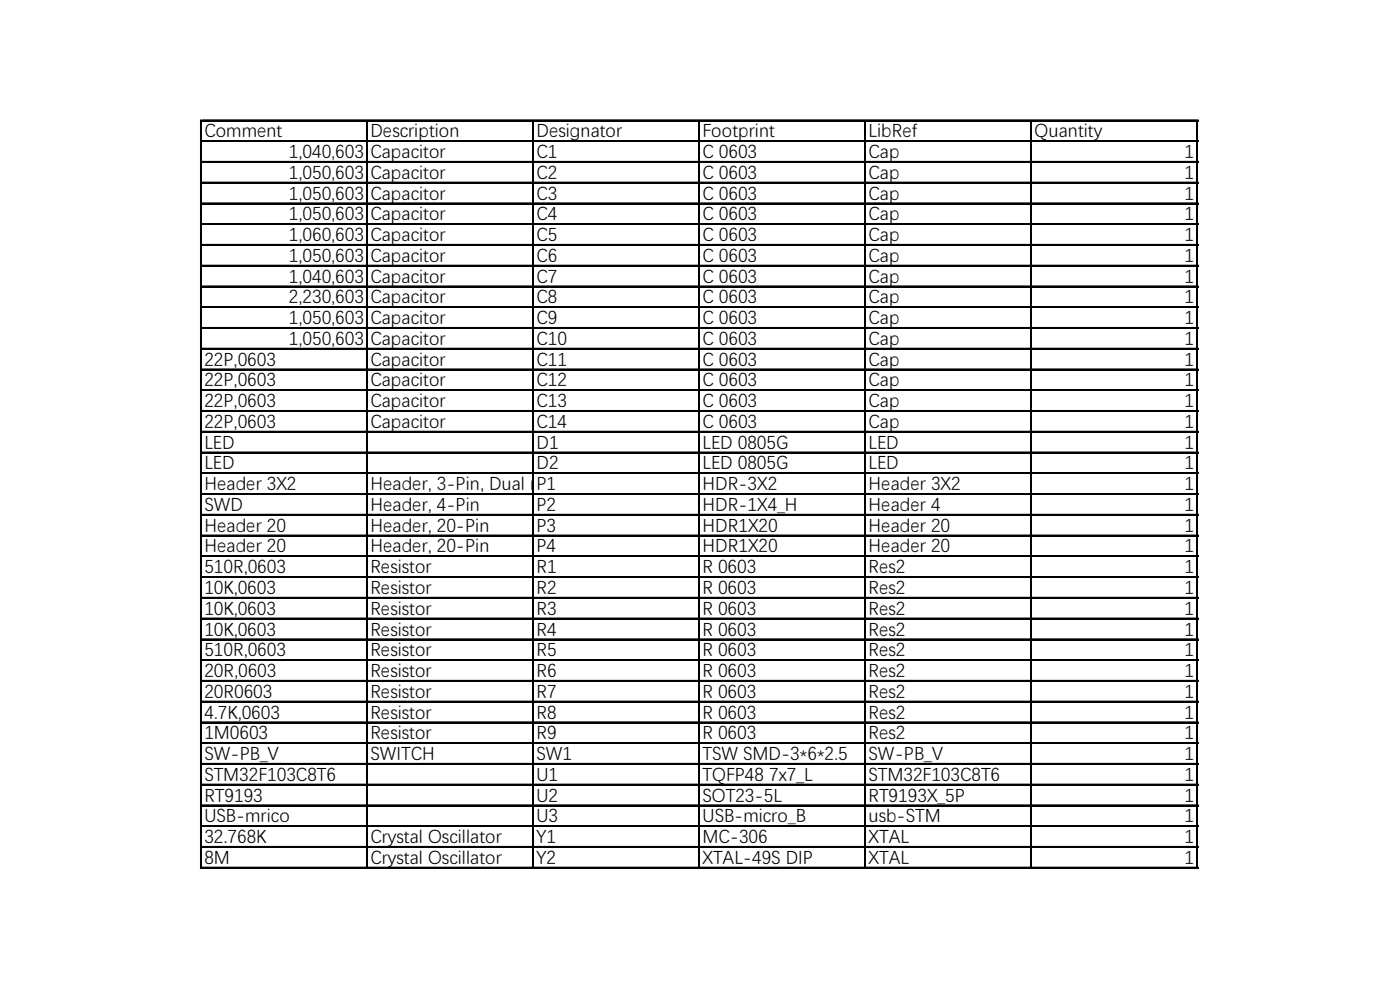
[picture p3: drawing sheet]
<svg xmlns="http://www.w3.org/2000/svg" width="297mm" height="210mm" viewBox="0 0 297 210" stroke-linecap="round" stroke-linejoin="round" font-family="sans-serif">
<defs><g id="words">
<g font-size="3.9">
<text x="43.4" y="28.9">Comment</text>
<text x="78.6" y="28.9">Description</text>
<text x="113.8" y="28.9">Designator</text>
<text x="149" y="28.9">Footprint</text>
<text x="184.3" y="28.9">LibRef</text>
<text x="219.5" y="28.9">Quantity</text>
<text x="61.3" y="33.3">1,040,603</text>
<text x="78.6" y="33.3">Capacitor</text>
<text x="113.8" y="33.3">C1</text>
<text x="149" y="33.3">C 0603</text>
<text x="184.3" y="33.3">Cap</text>
<text x="251.3" y="33.3">1</text>
<text x="61.3" y="37.7">1,050,603</text>
<text x="78.6" y="37.7">Capacitor</text>
<text x="113.8" y="37.7">C2</text>
<text x="149" y="37.7">C 0603</text>
<text x="184.3" y="37.7">Cap</text>
<text x="251.3" y="37.7">1</text>
<text x="61.3" y="42.1">1,050,603</text>
<text x="61.3" y="46.5">1,050,603</text>
<text x="78.6" y="42.1">Capacitor</text>
<text x="78.6" y="46.5">Capacitor</text>
<text x="113.8" y="42.1">C3</text>
<text x="113.8" y="46.5">C4</text>
<text x="149" y="42.1">C 0603</text>
<text x="149" y="46.5">C 0603</text>
<text x="184.3" y="42.1">Cap</text>
<text x="184.3" y="46.5">Cap</text>
<text x="251.3" y="42.1">1</text>
<text x="251.3" y="46.5">1</text>
<text x="61.3" y="50.9">1,060,603</text>
<text x="78.6" y="50.9">Capacitor</text>
<text x="113.8" y="50.9">C5</text>
<text x="149" y="50.9">C 0603</text>
<text x="184.3" y="50.9">Cap</text>
<text x="251.3" y="50.9">1</text>
<text x="61.3" y="55.3">1,050,603</text>
<text x="61.3" y="59.7">1,040,603</text>
<text x="78.6" y="55.3">Capacitor</text>
<text x="78.6" y="59.7">Capacitor</text>
<text x="113.8" y="55.3">C6</text>
<text x="113.8" y="59.7">C7</text>
<text x="149" y="55.3">C 0603</text>
<text x="149" y="59.7">C 0603</text>
<text x="184.3" y="55.3">Cap</text>
<text x="184.3" y="59.7">Cap</text>
<text x="251.3" y="55.3">1</text>
<text x="251.3" y="59.7">1</text>
<text x="61.3" y="64.2">2,230,603</text>
<text x="78.6" y="64.2">Capacitor</text>
<text x="113.8" y="64.2">C8</text>
<text x="149" y="64.2">C 0603</text>
<text x="184.3" y="64.2">Cap</text>
<text x="251.3" y="64.2">1</text>
<text x="61.3" y="68.6">1,050,603</text>
<text x="78.6" y="68.6">Capacitor</text>
<text x="113.8" y="68.6">C9</text>
<text x="149" y="68.6">C 0603</text>
<text x="184.3" y="68.6">Cap</text>
<text x="251.3" y="68.6">1</text>
<text x="43.4" y="77.4">22P,0603</text>
<text x="61.3" y="73">1,050,603</text>
<text x="78.6" y="73">Capacitor</text>
<text x="78.6" y="77.4">Capacitor</text>
<text x="113.8" y="73">C10</text>
<text x="113.8" y="77.4">C11</text>
<text x="149" y="73">C 0603</text>
<text x="149" y="77.4">C 0603</text>
<text x="184.3" y="73">Cap</text>
<text x="184.3" y="77.4">Cap</text>
<text x="251.3" y="73">1</text>
<text x="251.3" y="77.4">1</text>
<text x="43.4" y="81.8">22P,0603</text>
<text x="78.6" y="81.8">Capacitor</text>
<text x="113.8" y="81.8">C12</text>
<text x="149" y="81.8">C 0603</text>
<text x="184.3" y="81.8">Cap</text>
<text x="251.3" y="81.8">1</text>
<text x="43.4" y="86.2">22P,0603</text>
<text x="78.6" y="86.2">Capacitor</text>
<text x="113.8" y="86.2">C13</text>
<text x="149" y="86.2">C 0603</text>
<text x="184.3" y="86.2">Cap</text>
<text x="251.3" y="86.2">1</text>
<text x="43.4" y="90.6">22P,0603</text>
<text x="43.4" y="95">LED</text>
<text x="78.6" y="90.6">Capacitor</text>
<text x="113.8" y="90.6">C14</text>
<text x="113.8" y="95">D1</text>
<text x="149" y="90.6">C 0603</text>
<text x="149" y="95">LED 0805G</text>
<text x="184.3" y="90.6">Cap</text>
<text x="184.3" y="95">LED</text>
<text x="251.3" y="90.6">1</text>
<text x="251.3" y="95">1</text>
<text x="43.4" y="99.4">LED</text>
<text x="113.8" y="99.4">D2</text>
<text x="149" y="99.4">LED 0805G</text>
<text x="184.3" y="99.4">LED</text>
<text x="251.3" y="99.4">1</text>
<text x="43.4" y="103.8">Header 3X2</text>
<text x="78.6" y="103.8">Header, 3-Pin, Dual row</text>
<text x="113.8" y="103.8">P1</text>
<text x="149" y="103.8">HDR-3X2</text>
<text x="184.3" y="103.8">Header 3X2</text>
<text x="251.3" y="103.8">1</text>
<text x="43.4" y="108.2">SWD</text>
<text x="43.4" y="112.6">Header 20</text>
<text x="78.6" y="108.2">Header, 4-Pin</text>
<text x="78.6" y="112.6">Header, 20-Pin</text>
<text x="113.8" y="108.2">P2</text>
<text x="113.8" y="112.6">P3</text>
<text x="149" y="108.2">HDR-1X4_H</text>
<text x="149" y="112.6">HDR1X20</text>
<text x="184.3" y="108.2">Header 4</text>
<text x="184.3" y="112.6">Header 20</text>
<text x="251.3" y="108.2">1</text>
<text x="251.3" y="112.6">1</text>
<text x="43.4" y="117">Header 20</text>
<text x="78.6" y="117">Header, 20-Pin</text>
<text x="113.8" y="117">P4</text>
<text x="149" y="117">HDR1X20</text>
<text x="184.3" y="117">Header 20</text>
<text x="251.3" y="117">1</text>
<text x="43.4" y="121.4">510R,0603</text>
<text x="43.4" y="125.8">10K,0603</text>
<text x="78.6" y="121.4">Resistor</text>
<text x="78.6" y="125.8">Resistor</text>
<text x="113.8" y="121.4">R1</text>
<text x="113.8" y="125.8">R2</text>
<text x="149" y="121.4">R 0603</text>
<text x="149" y="125.8">R 0603</text>
<text x="184.3" y="121.4">Res2</text>
<text x="184.3" y="125.8">Res2</text>
<text x="251.3" y="121.4">1</text>
<text x="251.3" y="125.8">1</text>
<text x="43.4" y="130.2">10K,0603</text>
<text x="78.6" y="130.2">Resistor</text>
<text x="113.8" y="130.2">R3</text>
<text x="149" y="130.2">R 0603</text>
<text x="184.3" y="130.2">Res2</text>
<text x="251.3" y="130.2">1</text>
<text x="43.4" y="134.6">10K,0603</text>
<text x="78.6" y="134.6">Resistor</text>
<text x="113.8" y="134.6">R4</text>
<text x="149" y="134.6">R 0603</text>
<text x="184.3" y="134.6">Res2</text>
<text x="251.3" y="134.6">1</text>
<text x="43.4" y="139">510R,0603</text>
<text x="43.4" y="143.4">20R,0603</text>
<text x="78.6" y="139">Resistor</text>
<text x="78.6" y="143.4">Resistor</text>
<text x="113.8" y="139">R5</text>
<text x="113.8" y="143.4">R6</text>
<text x="149" y="139">R 0603</text>
<text x="149" y="143.4">R 0603</text>
<text x="184.3" y="139">Res2</text>
<text x="184.3" y="143.4">Res2</text>
<text x="251.3" y="139">1</text>
<text x="251.3" y="143.4">1</text>
<text x="43.4" y="147.8">20R0603</text>
<text x="78.6" y="147.8">Resistor</text>
<text x="113.8" y="147.8">R7</text>
<text x="149" y="147.8">R 0603</text>
<text x="184.3" y="147.8">Res2</text>
<text x="251.3" y="147.8">1</text>
<text x="43.4" y="152.2">4.7K,0603</text>
<text x="78.6" y="152.2">Resistor</text>
<text x="113.8" y="152.2">R8</text>
<text x="149" y="152.2">R 0603</text>
<text x="184.3" y="152.2">Res2</text>
<text x="251.3" y="152.2">1</text>
<text x="43.4" y="156.6">1M0603</text>
<text x="43.4" y="161">SW-PB_V</text>
<text x="78.6" y="156.6">Resistor</text>
<text x="78.6" y="161">SWITCH</text>
<text x="113.8" y="156.6">R9</text>
<text x="113.8" y="161">SW1</text>
<text x="149" y="156.6">R 0603</text>
<text x="149" y="161">TSW SMD-3*6*2.5</text>
<text x="184.3" y="156.6">Res2</text>
<text x="184.3" y="161">SW-PB_V</text>
<text x="251.3" y="156.6">1</text>
<text x="251.3" y="161">1</text>
<text x="43.4" y="165.4">STM32F103C8T6</text>
<text x="113.8" y="165.4">U1</text>
<text x="149" y="165.4">TQFP48 7x7_L</text>
<text x="184.3" y="165.4">STM32F103C8T6</text>
<text x="251.3" y="165.4">1</text>
<text x="43.4" y="169.8">RT9193</text>
<text x="113.8" y="169.8">U2</text>
<text x="149" y="169.8">SOT23-5L</text>
<text x="184.3" y="169.8">RT9193X_5P</text>
<text x="251.3" y="169.8">1</text>
<text x="43.4" y="174.2">USB-mrico</text>
<text x="43.4" y="178.6">32.768K</text>
<text x="78.6" y="178.6">Crystal Oscillator</text>
<text x="113.8" y="174.2">U3</text>
<text x="113.8" y="178.6">Y1</text>
<text x="149" y="174.2">USB-micro_B</text>
<text x="149" y="178.6">MC-306</text>
<text x="184.3" y="174.2">usb-STM</text>
<text x="184.3" y="178.6">XTAL</text>
<text x="251.3" y="174.2">1</text>
<text x="251.3" y="178.6">1</text>
<text x="43.4" y="183">8M</text>
<text x="78.6" y="183">Crystal Oscillator</text>
<text x="113.8" y="183">Y2</text>
<text x="149" y="183">XTAL-49S DIP</text>
<text x="184.3" y="183">XTAL</text>
<text x="251.3" y="183">1</text>
</g>
</g></defs>
<g fill="none" stroke="#000" stroke-width=".21">
<path d="M42.5 25.4v158.9M42.9 25.4h211.3M42.9 29.8h211.3M42.9 34.2h211.3M42.9 38.6h211.3M77.8 25.8v158.5M113 25.8v158.5M148.2 25.8v158.5M183.4 25.8v158.5M218.7 25.8v158.5M253.9 25.8v158.5M42.9 43h211.3"/>
<path d="M42.9 47.4h211.3M42.9 51.8h211.3M42.9 56.3h211.3M42.9 60.7h211.3M42.9 65.1h211.3M42.9 69.5h211.3M42.9 73.9h211.3M42.9 78.3h211.3M42.9 82.7h211.3M42.9 87.1h211.3M42.9 91.5h211.3M42.9 95.9h211.3"/>
<path d="M42.9 100.3h211.3M42.9 104.7h211.3M42.9 109.1h211.3M42.9 113.5h211.3M42.9 117.9h211.3M42.9 122.3h211.3M42.9 126.7h211.3M42.9 131.1h211.3M42.9 135.5h211.3M42.9 139.9h211.3M42.9 144.3h211.3M42.9 148.7h211.3"/>
<path d="M42.9 153.1h211.3M42.9 157.5h211.3M42.9 161.9h211.3M42.9 166.3h211.3M42.9 170.7h211.3M42.9 175.2h211.3M42.9 179.6h211.3M42.9 184h211.3"/>
</g>
<g fill="none" stroke="#000" stroke-width=".34">
<path d="M42.7 25.4v158.9M42.8 25.6h211.4M42.8 30h211.4M42.8 34.4h211.4M42.8 38.8h211.4M77.9 25.7v158.6M113.1 25.7v158.6M148.4 25.7v158.6M183.6 25.7v158.6M218.8 25.7v158.6M254 25.7v158.6M42.8 43.2h211.4"/>
<path d="M42.8 47.6h211.4M42.8 52h211.4M42.8 56.4h211.4M42.8 60.8h211.4M42.8 65.2h211.4M42.8 69.6h211.4M42.8 74h211.4M42.8 78.4h211.4M42.8 82.8h211.4M42.8 87.2h211.4M42.8 91.6h211.4M42.8 96h211.4"/>
<path d="M42.8 100.4h211.4M42.8 104.8h211.4M42.8 109.2h211.4M42.8 113.6h211.4M42.8 118.1h211.4M42.8 122.5h211.4M42.8 126.9h211.4M42.8 131.3h211.4M42.8 135.7h211.4M42.8 140.1h211.4M42.8 144.5h211.4M42.8 148.9h211.4"/>
<path d="M42.8 153.3h211.4M42.8 157.7h211.4M42.8 162.1h211.4M42.8 166.5h211.4M42.8 170.9h211.4M42.8 175.3h211.4M42.8 179.7h211.4M42.8 184.1h211.4"/>
</g>
<use href="#words"/>
</svg>
